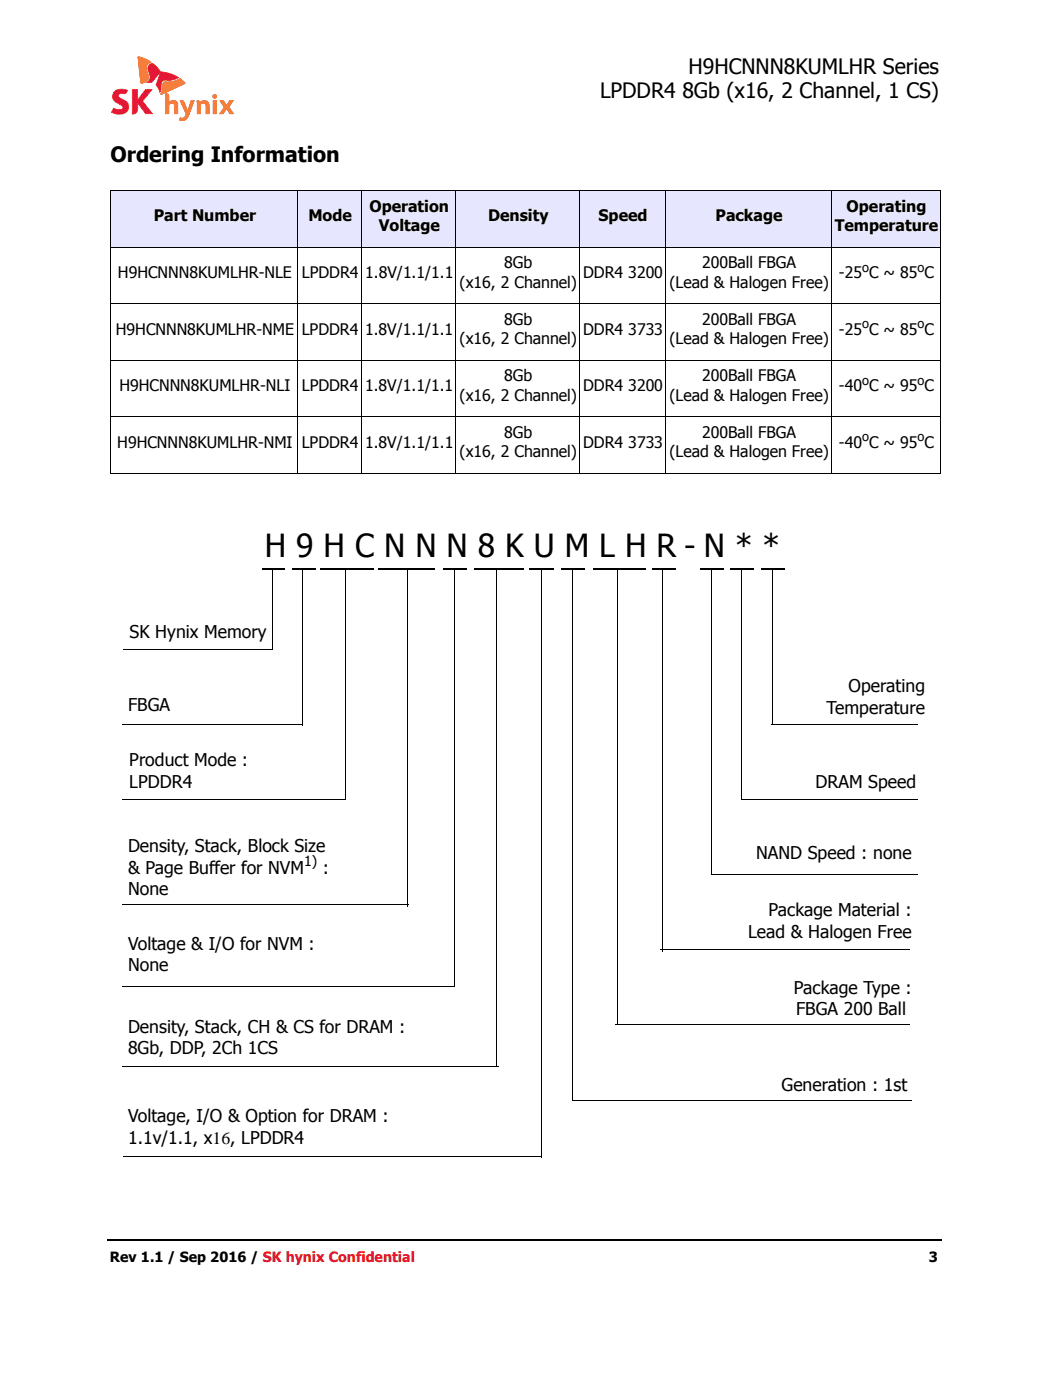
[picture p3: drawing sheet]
<svg xmlns="http://www.w3.org/2000/svg" width="210mm" height="279mm" viewBox="0 0 210 279" stroke-linecap="round" stroke-linejoin="round" font-family="sans-serif">
<defs><g id="words">
<text font-size="6.3" x="52.8" y="111.1">H 9 H C N N N 8 K U M L H R - N * *</text>
<g font-size="4.2">
<text x="137.3" y="14.7">H9HCNNN8KUMLHR Series</text>
<text x="119.7" y="19.6">LPDDR4 8Gb (x16, 2 Channel, 1 CS)</text>
<text x="22" y="32.4">Ordering Information</text>
</g>
<g font-size="3.5">
<text x="25.8" y="127.3">SK Hynix Memory</text>
<text x="25.5" y="141.8">FBGA</text>
<text x="164.8" y="142.4">Temperature</text>
<text x="169.2" y="138.1">Operating</text>
<text x="25.8" y="153">Product Mode :</text>
<text x="25.8" y="157.2">LPDDR4</text>
<text x="162.6" y="157.3">DRAM Speed</text>
<text x="25.5" y="170.1">Density, Stack, Block Size</text>
<text x="150.8" y="171.4">NAND Speed : none</text>
<text x="25.5" y="178.6">None</text>
<text x="25.5" y="174.3">&amp; Page Buffer for NVM</text>
<text x="64.4" y="174.3">:</text>
<text x="153.3" y="182.9">Package Material :</text>
<text x="25.5" y="189.5">Voltage &amp; I/O for NVM :</text>
<text x="149.2" y="187.1">Lead &amp; Halogen Free</text>
<text x="25.5" y="193.8">None</text>
<text x="158.3" y="198.4">Package Type :</text>
<text x="158.8" y="202.6">FBGA 200 Ball</text>
<text x="25.5" y="206.2">Density, Stack, CH &amp; CS for DRAM :</text>
<text x="25.5" y="210.4">8Gb, DDP, 2Ch 1CS</text>
<text x="155.9" y="217.7">Generation : 1st</text>
<text x="25.5" y="224">Voltage, I/O &amp; Option for DRAM :</text>
<text x="25.5" y="228.2">1.1v/1.1, x16, LPDDR4</text>
</g>
<g font-size="3.2">
<text x="30.7" y="44.2">Part Number</text>
<text x="61.5" y="44.2">Mode</text>
<text x="73.7" y="42.3">Operation</text>
<text x="75.5" y="46.1">Voltage</text>
<text x="97.3" y="44.2">Density</text>
<text x="119.4" y="44.2">Speed</text>
<text x="142.7" y="44.2">Package</text>
<text x="166.5" y="46.1">Temperature</text>
<text x="168.8" y="42.3">Operating</text>
<text x="100.5" y="53.5">8Gb</text>
<text x="140" y="53.5">200Ball FBGA</text>
<text x="23.5" y="55.5">H9HCNNN8KUMLHR-NLE LPDDR4 1.8V/1.1/1.1</text>
<text x="91.7" y="57.4">(x16, 2 Channel)</text>
<text x="116.3" y="55.5">DDR4 3200</text>
<text x="133.5" y="57.4">(Lead &amp; Halogen Free)</text>
<text x="167.3" y="55.5">-25 C ~ 85 C</text>
<text x="100.5" y="64.8">8Gb</text>
<text x="140" y="64.8">200Ball FBGA</text>
<text x="23.1" y="66.8">H9HCNNN8KUMLHR-NME LPDDR4 1.8V/1.1/1.1</text>
<text x="91.7" y="68.7">(x16, 2 Channel)</text>
<text x="116.3" y="66.8">DDR4 3733</text>
<text x="133.5" y="68.7">(Lead &amp; Halogen Free)</text>
<text x="167.3" y="66.8">-25 C ~ 85 C</text>
<text x="100.5" y="76.1">8Gb</text>
<text x="140" y="76.1">200Ball FBGA</text>
<text x="23.8" y="78.1">H9HCNNN8KUMLHR-NLI</text>
<text x="60.2" y="78.1">LPDDR4 1.8V/1.1/1.1</text>
<text x="91.7" y="80">(x16, 2 Channel)</text>
<text x="116.3" y="78.1">DDR4 3200</text>
<text x="133.5" y="80">(Lead &amp; Halogen Free)</text>
<text x="167.3" y="78.1">-40 C ~ 95 C</text>
<text x="23.4" y="89.4">H9HCNNN8KUMLHR-NMI LPDDR4 1.8V/1.1/1.1</text>
<text x="100.5" y="87.4">8Gb</text>
<text x="116.3" y="89.4">DDR4 3733</text>
<text x="140" y="87.4">200Ball FBGA</text>
<text x="167.3" y="89.4">-40 C ~ 95 C</text>
<text x="91.7" y="91.3">(x16, 2 Channel)</text>
<text x="133.5" y="91.3">(Lead &amp; Halogen Free)</text>
</g>
<g font-size="2.8">
<text x="60.7" y="172.9">1)</text>
<text x="21.9" y="251.9">Rev 1.1 / Sep 2016 / SK hynix Confidential</text>
<text x="185.3" y="251.9">3</text>
</g>
<g font-size="2.5">
<text x="171.9" y="54.2">o</text>
<text x="183" y="54.2">o</text>
<text x="171.9" y="65.5">o</text>
<text x="183" y="65.5">o</text>
<text x="171.9" y="76.8">o</text>
<text x="183" y="76.8">o</text>
<text x="171.9" y="88.1">o</text>
<text x="183" y="88.1">o</text>
</g>
</g></defs>
<path d="M21.3 247.3h.2v.4h-.2z" fill="#000"/>
<path d="M21.5 247.5h166.3" fill="none" stroke="#000" stroke-width=".36"/>
<g fill="#fff">
<path d="M21.7 25.3h166.6v1.6h-166.6z"/>
<path d="M22.1 11.2h24.6v13h-24.6z"/>
</g>
<g fill="#e31837">
<path d="M22.9 18.2a2.62 2.62 0 0 1 2.5-.2v.2a.7 .7 0 0 1-1 .5l-.7 .1-.1 .3a.77 .77 0 0 0 .8 .7 1.52 1.52 0 0 1 1.2 1.2 1.52 1.52 0 0 1-.7 1.6 3.1 3.1 0 0 1-2.7-.2l.5-.9a1.21 1.21 0 0 0 1.8 0 1.2 1.2 0 0 0-1-.9 1.46 1.46 0 0 1-.6-2.4z"/>
<path d="M22.8 18.3a2.44 2.44 0 0 1 2.7-.3 .89 .89 0 0 1-1.3 .7l-.3 .1a.45 .45 0 0 0-.2 .5 .45 .45 0 0 0 .5 .3l.2 .1a.57 .57 0 0 1-.8-.4 .57 .57 0 0 1 .7-.6 .75 .75 0 0 0 1.1-.7v.1a1.91 1.91 0 0 0-2.9 1.1 2.25 2.25 0 0 0 1.7 1.7l.3 .3a.54 .54 0 0 1-.6 .8l-.6-.1-.7-.3-.4 .8a2.75 2.75 0 0 0 3.1-.2l.3-.4a1.53 1.53 0 0 0-1.3-2v-.1a1.6 1.6 0 0 1 1.4 1.9 1.6 1.6 0 0 1-1.9 1.3l-1.6-.4 .5-1a1.59 1.59 0 0 0 1.7 .1v-.4l-.7-.3a1.62 1.62 0 0 1-.9-2.6z"/>
<path d="M26.4 17.9h1.1v2l1.5-2h1.4l-2 2.3 2.1 2.5h-1.5l-1.5-2.1v1.2a.96 .96 0 0 1-1.1 1z"/>
<path d="M26.3 17.8h1.2v2.1l1.5-2.1h1.4l-1.9 2.4h-.1l1.9-2.4 .1 .1h-1.4l-1.5 2v-2h-1.1v4.8h.2a.89 .89 0 0 0 .8-.9l.1-1.2 1.6 2.1h1.4l-.1 .1-2-2.6 .1-.1 2 2.7h-1.5l-1.5-2.2v.7a1.14 1.14 0 0 1-1.2 1.5z"/>
<path d="M29.7 13l.6-.4a4.6 4.6 0 0 1 1.7 1.7l-1.7 2.2h-1a1.57 1.57 0 0 0 .3-2.3l-.1-.9z"/>
<path d="M29.8 12.8l.5-.2h.2a1.14 1.14 0 0 0-1 1.1l.1 .4a1.72 1.72 0 0 1-.3 2.4v-.1h1l1.7-2.1-1.6-1.7a4.3 4.3 0 0 1 1.7 1.8l-1.8 2.1h-1.1a1.54 1.54 0 0 0 .3-2.3 1.12 1.12 0 0 1 .3-1.4z"/>
<path d="M32 14.3a7.6 7.6 0 0 1 3.7 1.2 5.7 5.7 0 0 1-3.1 .6 1.09 1.09 0 0 0-.5 1.2l-.2 1.1-.8-1.5z"/>
<path d="M32 14.3a7 7 0 0 1 3.7 1.2 8.3 8.3 0 0 1-3.2 .7l-.2 .3-.1 .5a1.61 1.61 0 0 1-.4 1.5l.3-1.4a.96 .96 0 0 1 1.3-1.1l1-.1 1.2-.4a7.2 7.2 0 0 0-3.5-1.1l-1 2.5 .6 .9 .2 .6-.1 .1-.7-1.6z"/>
</g>
<g fill="#f58025">
<path d="M27.5 11.3a5.3 5.3 0 0 1 2.7 1.1 1.38 1.38 0 0 0-.7 2.2 1.16 1.16 0 0 1-.4 1.7l-.8 .3-.3-.1z"/>
<path d="M27.5 11.3a4 4 0 0 1 2.7 1.2l-.7 .4a1.31 1.31 0 0 0 .1 1.8 1.45 1.45 0 0 1-1.5 2l.1-.1a1.45 1.45 0 0 0 1.3-.8 1.45 1.45 0 0 0-.2-1.6 1.27 1.27 0 0 1 .9-1.8l-2-.9-.7-.1 .5 4.8 .2 .4-.1 .1-.7-5.1z"/>
<path d="M32.6 16.4l.1-.1a5.8 5.8 0 0 0 3.2-.7 1.6 1.6 0 0 1 1 1.1l-4.7 2.2-.2-.2 .3-.7 .2-1.4z"/>
<path d="M32.6 16.4l.3-.2a4.8 4.8 0 0 0 3-.6l.3 .2a1.13 1.13 0 0 1 .8 .9l-4.7 2.2a.22 .22 0 0 1-.2 0 .22 .22 0 0 1-.1-.2l.3 .1 4.4-2.1a.21 .21 0 0 0 .1-.2 .21 .21 0 0 0-.1-.2l-.1-.1a.77 .77 0 0 0-.7-.5 .77 .77 0 0 0-.7 .4l-1.1 .2-1.3 .1a1.14 1.14 0 0 0-.4 1.2l-.2 .8-.2 .4z"/>
<path d="M35.9 20.1l.1-.1a.61 .61 0 0 1 .8 .5l.6 1.5 .7-1.9h.7l-1.1 2.7a1.44 1.44 0 0 1-1.9 1.2l.1-.5a.78 .78 0 0 0 1.2-.8z"/>
<path d="M35.8 20a.76 .76 0 0 1 1.1 .6l.6 1.4 .5-2 .8 .1-1.1 2.8 1-2.9 .1 .1h-.7l-.6 2-.8-1.6a.57 .57 0 0 0-.8-.4l1.2 2.6a.91 .91 0 0 1-1.2 .8l-.1 .4a1.53 1.53 0 0 0 2-1.1 1.44 1.44 0 0 1-2.1 1.2l.2-.6a.79 .79 0 0 0 1.1-.7z"/>
<path d="M43.8 20.1h.1a.61 .61 0 0 1 .9 .3l.4 .6 .6-1h.8l-.9 1.4 .9 1.3h-.8l-.6-1-.6 1h-.8l.9-1.3z"/>
<path d="M43.8 20.1a.87 .87 0 0 1 1.3 .7l.1 .2h-.1l.7-1h.9l-1 1.3 1 1.5-1.1-1.4 1-1.4-.8 .1-.7 .9a1.14 1.14 0 0 0-1.1-.9l-.2 .1 .9 1.2-.9 1.4v-.1h.8l.6-1 .6 1h.9v.1l-.9-.1-.7-.9-.5 1h-.9l.9-1.4z"/>
<path d="M39.2 20.1h.6l.1 .3a1.01 1.01 0 0 1 1.1-.4 1.01 1.01 0 0 1 .7 .9v1.8h-.6l-.1-1.9a.66 .66 0 0 0-1 .1v1.8h-.7z"/>
<path d="M39.2 20.1a.56 .56 0 0 1 .8 .2h-.1a1.29 1.29 0 0 1 1.6-.1 4.9 4.9 0 0 1 .2 2.6h-.7v-1.8a.51 .51 0 0 0-.4-.3 .51 .51 0 0 0-.6 .2v1.9h-.7v-1.9h.1l-.1 1.8h.6v-1.8l.2-.2a.62 .62 0 0 1 1 .3v1.7h.6v-1.8a1.03 1.03 0 0 0-.7-.8 1.03 1.03 0 0 0-1.1 .3l-.2-.2-.4-.1v.9z"/>
<path d="M42.5 18.9h.5l.3 .3-.5-.3-.3 .2a.38 .38 0 0 0 .3 .5 .38 .38 0 0 0 .4-.4v.2l-.4 .3-.4-.3z"/>
<path d="M42.5 20.1h.6v2.6h-.6z"/>
<path d="M42.4 20h.8v2.8l-.1-2.7h-.6v2.6h.7h-.8z"/>
<path d="M33 18.7a.56 .56 0 0 1 .7 .5v1.1a1 1 0 0 1 1.1-.2 1 1 0 0 1 .7 .8v1.8h-.7v-1.6a.57 .57 0 0 0-.5-.5 .57 .57 0 0 0-.6 .3v1.8h-.7z"/>
<path d="M33 18.6l.5 .1 .2 .3 .1 1.4-.1-.9a.6 .6 0 0 0-.7-.8l.1 4h.6v-1.8a.66 .66 0 0 1 .8-.3 .66 .66 0 0 1 .3 .8v1.3h.6v-1.6a.92 .92 0 0 0-.5-1 .92 .92 0 0 0-1.1 .3h-.1a1.04 1.04 0 0 1 1-.4 1.04 1.04 0 0 1 .8 .8v2h-.8a2.9 2.9 0 0 0-.2-2.1h-.4l-.3 .3v1.8h-.8z"/>
<circle cx="42.8" cy="19.2" r=".41"/>
</g>
<g fill="#e6e6ff">
<path d="M22 38h37.4v11.3h-37.4z"/>
<path d="M59.4 38h12.6v11.3h-12.6z"/>
<path d="M72 38h18.9v11.3h-18.9z"/>
<path d="M90.9 38h24.6v11.3h-24.6z"/>
<path d="M115.5 38h17.2v11.3h-17.2z"/>
<path d="M132.7 38h33v11.3h-33z"/>
<path d="M165.7 38h21.8v11.3h-21.8z"/>
</g>
<g fill="none" stroke="#000" stroke-width=".2">
<path d="M21.9 38h165.7M22 38.1v56.3M59.4 37.9v56.7M72 37.9v56.7M90.9 37.9v56.7M115.5 37.9v56.7M132.7 37.9v56.7M165.7 37.9v56.7M187.5 38.1v56.3M21.9 49.3h165.7M21.9 60.6h165.7M21.9 71.9h165.7"/>
<path d="M21.9 83.2h165.7M21.9 94.5h165.7M54.4 113.6v16M60.4 113.5v31.3M68.8 113.5v46.1M81.2 113.5v67.4M90.6 113.7v83.3M99.1 113.5v99.4M108 113.7v117.3M114.3 113.7v106M123.1 113.5v91.1M132.2 113.5v76.3"/>
<path d="M141.9 113.7v61M147.8 113.6v46M154 113.8v30.8M24.5 129.5h29.8M24.4 144.5h35.9M24.5 159.5h44.3M147.7 159.5h35.3M153.8 144.5h29.2M141.8 174.5h41.2M24.5 180.6h56.8M24.5 196.8h65.8M131.7 189.5h49.6"/>
<path d="M24.5 212.9h74.8M114.2 219.6h67.5M122.7 204.5h58.6M24.5 230.9h83.3"/>
</g>
<g fill="#000">
<path d="M52.2 113.4h.1v.4h-.1zM54.3 113.5l.2 .1zM58.2 113.4h.1v.4h-.1zM60.3 113.4l.2 .1zM63.8 113.4h.2v.4h-.2zM68.7 113.4l.2 .1zM75.5 113.4h.1v.4h-.1zM81.1 113.4l.2 .1zM88.4 113.4h.1v.4h-.1zM90.6 113.6l.1 .1zM94.6 113.4h.2v.4h-.2zM99 113.4l.2 .1z"/>
<path d="M105.5 113.4h.2v.4h-.2zM107.9 113.6l.2 .1zM111.9 113.4h.1v.4h-.1zM114.2 113.6l.1 .1zM118.3 113.4h.2v.4h-.2zM123.1 113.5h.1zM130 113.4h.2v.4h-.2zM132.1 113.4l.1 .1zM139.6 113.4h.2v.4h-.2zM141.8 113.6l.1 .1zM145.5 113.4h.2v.4h-.2zM147.7 113.5l.2 .1z"/>
<path d="M151.8 113.4h.2v.4h-.2zM153.9 113.7l.2 .1zM54.3 129.4l.1 .2zM60.3 144.4l.1 .2zM68.8 159.5l.1 .1zM183 144.4l.1 .2zM183 159.5l.1 .1zM183 174.4l.1 .2zM81.3 180.5l.1 .2zM90.3 196.8l.1 .1zM181.3 189.4l.1 .2zM99.3 212.8l.1 .1z"/>
<path d="M181.3 204.5l.1 .1zM181.7 219.5l.1 .2zM107.8 230.8l.1 .2z"/>
</g>
<g fill="none" stroke="#000" stroke-width=".36">
<path d="M52.3 113.6h4.6M58.3 113.6h4.6M64 113.6h10.5M75.6 113.6h11.2M88.5 113.6h4.6M94.8 113.6h9.6M105.7 113.6h4.6M112 113.6h4.6M118.5 113.6h10.3M130.2 113.6h4.5M139.8 113.6h4.5M145.7 113.6h4.6"/>
<path d="M152 113.6h4.6"/>
</g>
<use href="#words"/>
</svg>
